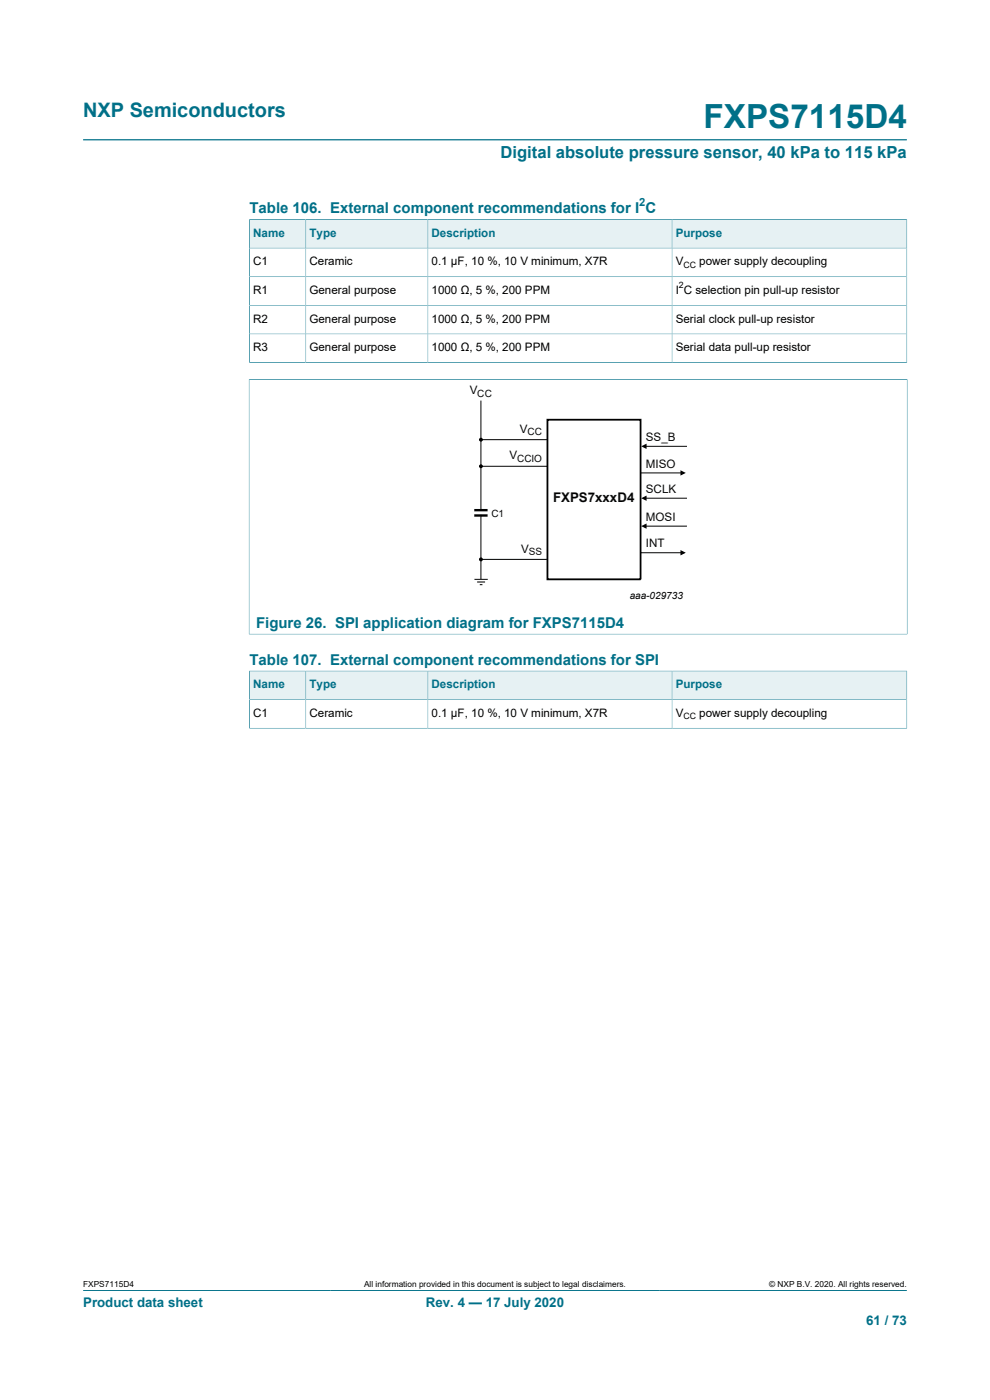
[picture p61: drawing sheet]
<svg xmlns="http://www.w3.org/2000/svg" width="210mm" height="297mm" viewBox="0 0 210 297" stroke-linecap="round" stroke-linejoin="round" font-family="sans-serif">
<defs><g id="words">
<text font-size="7.1" fill="#007088" x="149.3" y="27.2">FXPS7115D4</text>
<text font-size="4.2" fill="#007088" x="17.6" y="24.8">NXP Semiconductors</text>
<text font-size="3.5" fill="#007088" x="106.2" y="33.5">Digital absolute pressure sensor, 40 kPa to 115 kPa</text>
<g font-size="3.2" fill="#007088">
<text x="52.9" y="45.3">Table 106. External component recommendations for I C</text>
<text x="54.3" y="133.2">Figure 26. SPI application diagram for FXPS7115D4</text>
<text x="52.9" y="141.1">Table 107. External component recommendations for SPI</text>
</g>
<text font-size="2.8" fill="#090909" x="117.3" y="106.5">FXPS7xxxD4</text>
<g font-size="2.8" fill="#007088">
<text x="17.6" y="277.3">Product data sheet</text>
<text x="90.3" y="277.3">Rev. 4 — 17 July 2020</text>
<text x="183.7" y="281">61 / 73</text>
</g>
<g font-size="2.5" fill="#007088">
<text x="53.7" y="50.2">Name</text>
<text x="65.6" y="50.2">Type</text>
<text x="91.5" y="50.2">Description</text>
<text x="143.3" y="50.2">Purpose</text>
<text x="53.7" y="146">Name</text>
<text x="65.6" y="146">Type</text>
<text x="91.5" y="146">Description</text>
<text x="143.3" y="146">Purpose</text>
</g>
<g font-size="2.5">
<text x="53.7" y="56.3">C1</text>
<text x="65.6" y="56.3">Ceramic</text>
<text x="91.5" y="56.3">0.1 μF, 10 %, 10 V minimum, X7R</text>
<text x="143.3" y="56.3">V</text>
<text x="148.3" y="56.3">power supply decoupling</text>
<text x="53.7" y="62.4">R1</text>
<text x="65.6" y="62.4">General purpose</text>
<text x="91.5" y="62.4">1000 Ω, 5 %, 200 PPM</text>
<text x="143.3" y="62.4">I C selection pin pull-up resistor</text>
<text x="53.7" y="68.4">R2</text>
<text x="65.6" y="68.4">General purpose</text>
<text x="91.5" y="68.4">1000 Ω, 5 %, 200 PPM</text>
<text x="143.3" y="68.4">Serial clock pull-up resistor</text>
<text x="53.7" y="74.5">R3</text>
<text x="65.6" y="74.5">General purpose</text>
<text x="91.5" y="74.5">1000 Ω, 5 %, 200 PPM</text>
<text x="143.3" y="74.5">Serial data pull-up resistor</text>
<text x="53.7" y="152.1">C1</text>
<text x="65.6" y="152.1">Ceramic</text>
<text x="91.5" y="152.1">0.1 μF, 10 %, 10 V minimum, X7R</text>
<text x="143.3" y="152.1">V</text>
<text x="148.3" y="152.1">power supply decoupling</text>
</g>
<g font-size="2.5" fill="#090909">
<text x="99.7" y="83.6">V</text>
<text x="110.3" y="91.8">V</text>
<text x="137" y="93.5">SS_B</text>
<text x="108" y="97.5">V</text>
<text x="137" y="99.2">MISO</text>
<text x="137" y="104.5">SCLK</text>
<text x="137" y="110.4">MOSI</text>
<text x="110.5" y="117.2">V</text>
<text x="137" y="116.1">INT</text>
</g>
<text font-size="2.4" fill="#007088" x="135.6" y="43.6">2</text>
<g font-size="2.1" fill="#090909">
<text x="101.2" y="84.1">CC</text>
<text x="111.9" y="92.3">CC</text>
<text x="109.7" y="98">CCIO</text>
<text x="104.2" y="109.6">C1</text>
<text x="112.2" y="117.7">SS</text>
</g>
<text font-size="2.1" x="133.6" y="127.1">aaa-029733</text>
<g font-size="1.9">
<text x="145" y="56.8">CC</text>
<text x="144" y="61.1">2</text>
<text x="145" y="152.6">CC</text>
</g>
<g font-size="1.8">
<text x="17.6" y="273.1">FXPS7115D4</text>
<text x="77.2" y="273.1">All information provided in this document is subject to legal disclaimers.</text>
<text x="163.2" y="273.1">© NXP B.V. 2020. All rights reserved.</text>
</g>
</g></defs>
<path d="M17.6 29.7h174.8M17.6 273.8h174.8" fill="none" stroke="#007088" stroke-width=".21"/>
<path d="M53 46.6h11.8v6h-11.8z" fill="#e6f1f3"/>
<path d="M52.9 46.5v6.1h12v-6h-12.1" fill="none" stroke="#007088" stroke-width=".21"/>
<path d="M64.9 46.6h25.8v6h-25.8z" fill="#e6f1f3"/>
<path d="M64.9 46.6h25.9v6h-25.9z" fill="none" stroke="#007088" stroke-width=".21"/>
<path d="M90.8 46.6h51.7v6h-51.7z" fill="#e6f1f3"/>
<path d="M90.8 46.6h51.8v6h-51.8z" fill="none" stroke="#007088" stroke-width=".21"/>
<path d="M142.6 46.6h49.7v6h-49.7z" fill="#e6f1f3"/>
<g fill="none" stroke="#007088" stroke-width=".21">
<path d="M52.9 58.7h139.5M64.9 52.6v24.3M90.8 52.6v24.3M192.4 52.6h-139.5v24.4M192.4 46.5v30.5M192.4 46.6h-49.8v30.3M52.8 76.9h139.6M52.9 64.8h139.5M52.9 70.8h139.5M52.8 80.5h139.7M52.8 80.4v54.2M192.4 80.4v54.2"/>
<path d="M52.8 134.5h139.7"/>
</g>
<path d="M116.1 89h19.8v33.9h-19.8z" fill="none" stroke="#000" stroke-width=".38"/>
<g fill="none" stroke="#000" stroke-width=".21">
<path d="M102 93.3h14.1M102 85.1v23.1M102 98.9h14.1M136.7 94.7h8.9M102 118.7h14.1M102 109.4v13.4M135.9 117.3h8.9M135.9 100.3h8.9M136.7 105.7h8.9M136.7 111.6h8.9M100.6 122.9h2.9M101.2 123.5h1.7"/>
<path d="M101.8 124h.5"/>
</g>
<path d="M100.6 108.2h2.8M100.6 109.4h2.8" fill="none" stroke="#000" stroke-width=".51"/>
<g fill="#000">
<path d="M136 94.7l1.1-.6v1.1zM136 105.7l1.1-.6v1.2zM136 111.6l1.1-.5v1.1zM144.3 116.7l1.2 .6-1.2 .5zM144.3 99.8l1.2 .5-1.2 .6z"/>
<circle cx="102" cy="93.3" r=".28"/>
<circle cx="102" cy="98.9" r=".28"/>
<circle cx="102" cy="118.7" r=".28"/>
</g>
<g fill="none" stroke="#000" stroke-width=".25">
<circle cx="102" cy="93.3" r=".28"/>
<circle cx="102" cy="98.9" r=".28"/>
<circle cx="102" cy="118.7" r=".28"/>
</g>
<path d="M53 142.4h11.8v6h-11.8z" fill="#e6f1f3"/>
<path d="M52.9 142.3v6.1h12v-6h-12.1" fill="none" stroke="#007088" stroke-width=".21"/>
<path d="M64.9 142.4h25.8v6h-25.8z" fill="#e6f1f3"/>
<path d="M64.9 142.4h25.9v6h-25.9z" fill="none" stroke="#007088" stroke-width=".21"/>
<path d="M90.8 142.4h51.7v6h-51.7z" fill="#e6f1f3"/>
<path d="M90.8 142.4h51.8v6h-51.8z" fill="none" stroke="#007088" stroke-width=".21"/>
<path d="M142.6 142.4h49.7v6h-49.7z" fill="#e6f1f3"/>
<path d="M52.8 154.5h139.6M64.9 148.4v6.1M90.8 148.4v6.1M192.4 148.4h-139.5v6.2M192.4 142.3v12.3M192.4 142.4h-49.8v12.1" fill="none" stroke="#007088" stroke-width=".21"/>
<use href="#words"/>
</svg>
